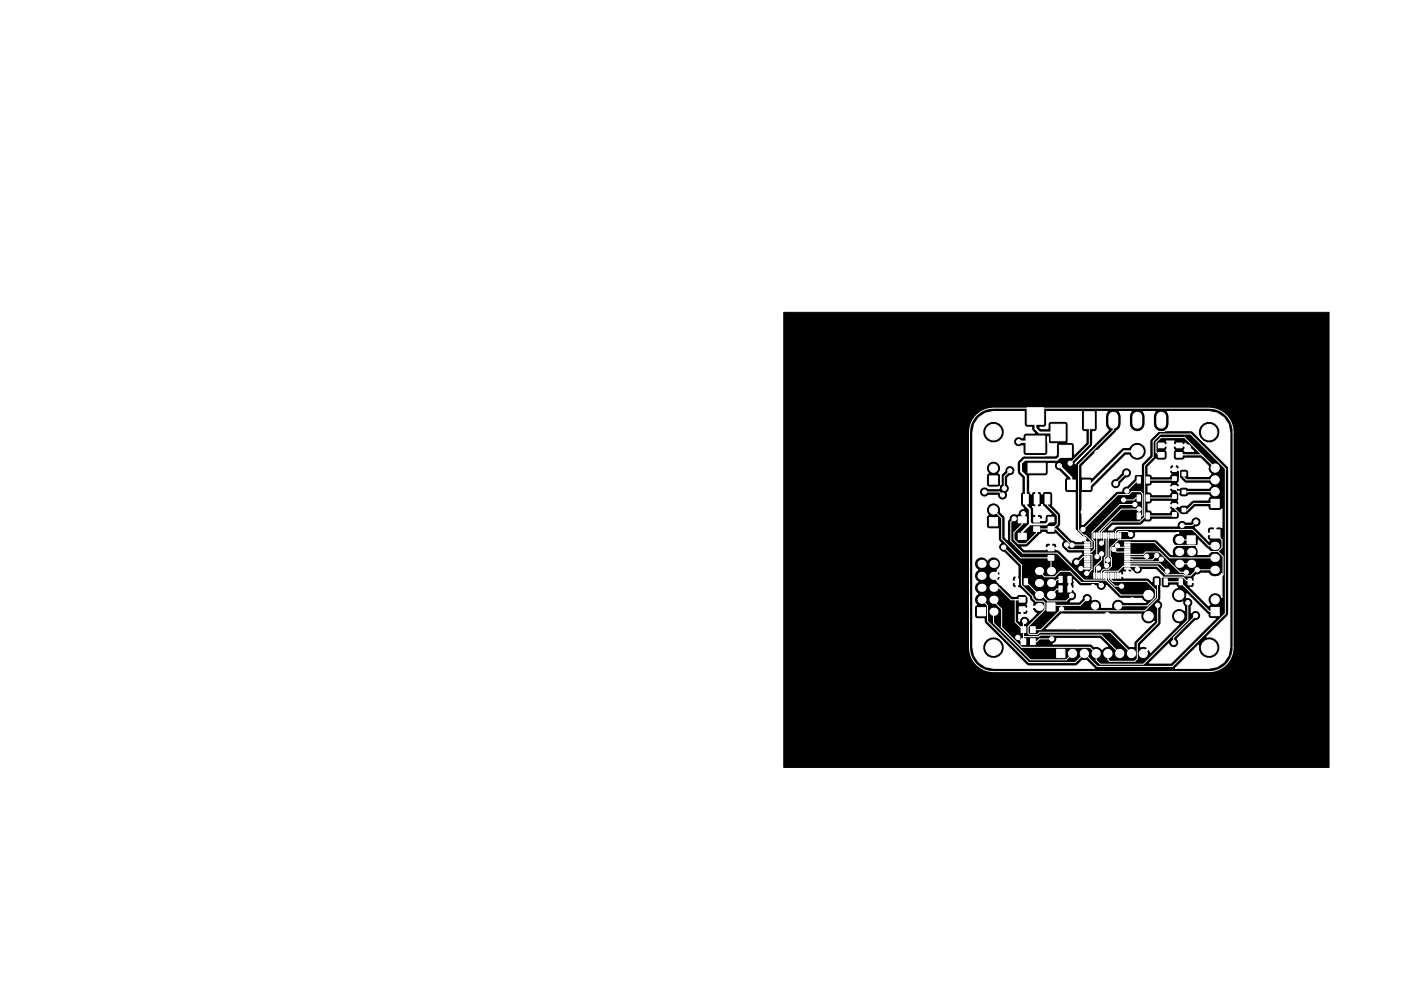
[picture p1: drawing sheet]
<svg xmlns="http://www.w3.org/2000/svg" width="297mm" height="210mm" viewBox="0 0 297 210" stroke-linecap="round" stroke-linejoin="round" font-family="sans-serif">
<path d="M166.2 66.3h115.6v96.5h-115.6z" fill="#000" stroke="#000" stroke-width=".21"/>
<path d="M207.1 88.1a5.1 5.1 0 0 1 3.5-1.5h45.8a5.1 5.1 0 0 1 5 5.1v45.7a5.1 5.1 0 0 1-5 5.1h-45.8a5.1 5.1 0 0 1-5-5.1v-45.7a5.1 5.1 0 0 1 1.5-3.6z" fill="none" stroke="#fff" stroke-width=".21"/>
<g fill="#fff" stroke="#fff" stroke-width=".21">
<path d="M237.4 121.6h.2v1.1h-.2z"/>
<path d="M236.9 121.6h.2v1.1h-.2z"/>
<path d="M236.4 121.6h.2v1.1h-.2z"/>
<path d="M235.9 121.6h.2v1.1h-.2z"/>
<path d="M235.4 121.6h.2v1.1h-.2z"/>
<path d="M234.9 121.6h.2v1.1h-.2z"/>
<path d="M234.4 121.6h.3v1.1h-.3z"/>
<path d="M233.9 121.6h.2v1.1h-.2z"/>
<path d="M233.4 121.6h.2v1.1h-.2z"/>
<path d="M232.9 121.6h.3v1.1h-.3z"/>
<path d="M232.4 121.6h.3v1.1h-.3z"/>
<path d="M231.9 121.6h.3v1.1h-.3z"/>
<path d="M230 120.5h1.1v.2h-1.1z"/>
<path d="M230 120h1.1v.2h-1.1z"/>
<path d="M230 119.5h1.1v.2h-1.1z"/>
<path d="M230 119h1.1v.3h-1.1z"/>
<path d="M230 118.5h1.1v.2h-1.1z"/>
<path d="M230 118h1.1v.2h-1.1z"/>
<path d="M230 117.5h1.1v.3h-1.1z"/>
<path d="M230 117h1.1v.3h-1.1z"/>
<path d="M230 116.5h1.1v.3h-1.1z"/>
<path d="M230 116h1.1v.3h-1.1z"/>
<path d="M230 115.5h1.1v.3h-1.1z"/>
<path d="M230 115h1.1v.3h-1.1z"/>
<path d="M231.9 113.1h.3v1.1h-.3z"/>
<path d="M232.4 113.1h.3v1.1h-.3z"/>
<path d="M232.9 113.1h.3v1.1h-.3z"/>
<path d="M233.4 113.1h.2v1.1h-.2z"/>
<path d="M233.9 113.1h.2v1.1h-.2z"/>
<path d="M234.4 113.1h.3v1.1h-.3z"/>
<path d="M234.9 113.1h.2v1.1h-.2z"/>
<path d="M235.4 113.1h.2v1.1h-.2z"/>
<path d="M235.9 113.1h.2v1.1h-.2z"/>
<path d="M236.4 113.1h.2v1.1h-.2z"/>
<path d="M236.9 113.1h.2v1.1h-.2z"/>
<path d="M237.4 113.1h.2v1.1h-.2z"/>
<path d="M238.5 115h1.1v.3h-1.1z"/>
<path d="M238.5 115.5h1.1v.3h-1.1z"/>
<path d="M238.5 116h1.1v.3h-1.1z"/>
<path d="M238.5 116.5h1.1v.3h-1.1z"/>
<path d="M238.5 117h1.1v.3h-1.1z"/>
<path d="M238.5 117.5h1.1v.3h-1.1z"/>
<path d="M238.5 118h1.1v.2h-1.1z"/>
<path d="M238.5 118.5h1.1v.2h-1.1z"/>
<path d="M238.5 119h1.1v.3h-1.1z"/>
<path d="M238.5 119.5h1.1v.2h-1.1z"/>
<path d="M238.5 120h1.1v.2h-1.1z"/>
<path d="M238.5 120.5h1.1v.2h-1.1z"/>
<path d="M224 137.8h1.8v1.7h-1.8z"/>
<path d="M224.6 94.5h2.6v2.5h-2.6z"/>
<path d="M216.5 133h1v1.2h-1z"/>
<path d="M218.5 133h1v1.2h-1z"/>
<path d="M216.5 135.5h1v1.3h-1z"/>
<path d="M218.5 135.5h1v1.3h-1z"/>
<path d="M216.1 126.7h1.2v1h-1.2z"/>
<path d="M216.1 128.7h1.2v1h-1.2z"/>
<path d="M222.2 117.9h1.3v1h-1.3z"/>
<path d="M222.2 115.9h1.3v1h-1.3z"/>
<path d="M222.2 109.7h1.3v1h-1.3z"/>
<path d="M222.2 111.7h1.3v1h-1.3z"/>
<path d="M219.2 109.8h1.2v1h-1.2z"/>
<path d="M219.2 111.8h1.2v1h-1.2z"/>
<path d="M229.5 101.8h1.6v2.1h-1.6z"/>
<path d="M226.3 101.8h1.7v2.1h-1.7z"/>
<path d="M207.2 128.9h1.8v1.8h-1.8z"/>
<circle cx="227.4" cy="138.6" r=".87"/>
<circle cx="229.9" cy="138.6" r=".87"/>
<circle cx="232.4" cy="138.6" r=".87"/>
<circle cx="234.9" cy="138.6" r=".87"/>
<circle cx="237.4" cy="138.6" r=".87"/>
<circle cx="239.9" cy="138.6" r=".87"/>
<circle cx="242.4" cy="138.6" r=".87"/>
<circle cx="241.1" cy="95.8" r="1.27"/>
<circle cx="256.4" cy="91.7" r="1.65"/>
<circle cx="256.4" cy="137.4" r="1.65"/>
<circle cx="210.6" cy="137.4" r="1.65"/>
</g>
<g fill="#fff">
<circle cx="210.6" cy="129.8" r=".86"/>
<circle cx="208.1" cy="127.2" r=".86"/>
<circle cx="210.6" cy="127.2" r=".86"/>
<circle cx="208.1" cy="124.7" r=".86"/>
<circle cx="210.6" cy="124.7" r=".86"/>
<circle cx="208.1" cy="122.2" r=".86"/>
<circle cx="210.6" cy="122.2" r=".86"/>
<circle cx="208.1" cy="119.6" r=".86"/>
<circle cx="210.6" cy="119.6" r=".86"/>
</g>
<g fill="#fff" stroke="#fff" stroke-width=".21">
<path d="M256.8 128.9h1.7v1.7h-1.7z"/>
<path d="M209.8 109.8h1.7v1.8h-1.7z"/>
<path d="M209.8 101h1.7v1.7h-1.7z"/>
<path d="M251.7 113.7h1.7v1.7h-1.7z"/>
<circle cx="257.6" cy="127.2" r=".87"/>
<circle cx="210.6" cy="108.2" r=".87"/>
<circle cx="210.6" cy="99.3" r=".87"/>
</g>
<g fill="#fff">
<circle cx="250" cy="114.5" r=".86"/>
<circle cx="252.6" cy="117.1" r=".86"/>
<circle cx="250" cy="117.1" r=".86"/>
<circle cx="252.6" cy="119.6" r=".86"/>
<circle cx="250" cy="119.6" r=".86"/>
</g>
<g fill="#fff" stroke="#fff" stroke-width=".21">
<path d="M256.6 112.4h2v1.7h-2z"/>
<path d="M248.6 108.7h.8v.8h-.8z"/>
<path d="M248.6 106.8h.8v.8h-.8z"/>
<path d="M250.6 107.8h.8v.8h-.8z"/>
<path d="M248.6 104.9h.8v.8h-.8z"/>
<path d="M248.6 103h.8v.8h-.8z"/>
<path d="M250.6 104h.8v.8h-.8z"/>
<path d="M248.6 101.1h.8v.8h-.8z"/>
<path d="M248.6 99.2h.8v.8h-.8z"/>
<path d="M250.6 100.2h.8v.8h-.8z"/>
<path d="M243 108.8h.7v1.3h-.7z"/>
<path d="M241.1 108.8h.7v1.3h-.7z"/>
<path d="M243 105h.7v1.3h-.7z"/>
<path d="M241.1 105h.7v1.3h-.7z"/>
<path d="M243 101.2h.7v1.3h-.7z"/>
<path d="M241.1 101.2h.7v1.3h-.7z"/>
<path d="M251.9 122.8h.7v1.3h-.7z"/>
<path d="M250 122.8h.7v1.3h-.7z"/>
<path d="M244.9 122.8h.7v1.3h-.7z"/>
<path d="M246.8 122.8h.7v1.3h-.7z"/>
<path d="M218 98.3h3.6v2h-3.6z"/>
<path d="M219.3 104.9h1v2h-1z"/>
<path d="M217 104.9h1v2h-1z"/>
<path d="M221.6 104.9h1v2h-1z"/>
<path d="M256.8 105.9h1.7v1.8h-1.7z"/>
<path d="M215.9 109.6h1.7v1.3h-1.7z"/>
<path d="M215.9 113.1h1.7v1.3h-1.7z"/>
<path d="M222 127.9h1.7v1.7h-1.7z"/>
<circle cx="237.1" cy="128.5" r=".75"/>
<circle cx="232.2" cy="128.5" r=".75"/>
<circle cx="210.6" cy="91.7" r="1.65"/>
<circle cx="257.6" cy="104.3" r=".87"/>
<circle cx="257.6" cy="101.8" r=".87"/>
<circle cx="257.6" cy="99.3" r=".87"/>
<circle cx="250" cy="130.7" r="1"/>
<circle cx="243.5" cy="126.2" r="1"/>
<circle cx="250" cy="126.2" r="1"/>
<circle cx="243.5" cy="130.7" r="1"/>
</g>
<path d="M257.5 115.8h.3M257.5 118.4h.3M257.5 120.9h.3" fill="none" stroke="#fff" stroke-width="1.7"/>
<g fill="#fff">
<circle cx="220.3" cy="128.8" r=".86"/>
<circle cx="222.8" cy="126.2" r=".86"/>
<circle cx="220.3" cy="126.2" r=".86"/>
<circle cx="222.8" cy="123.7" r=".86"/>
<circle cx="220.3" cy="123.7" r=".86"/>
<circle cx="222.8" cy="121.2" r=".86"/>
<circle cx="220.3" cy="121.2" r=".86"/>
</g>
<g fill="#fff" stroke="#fff" stroke-width=".21">
<path d="M249.4 94h1.2v1h-1.2z"/>
<path d="M249.4 96h1.2v1h-1.2z"/>
<path d="M245.6 94h1.2v1h-1.2z"/>
<path d="M245.6 96h1.2v1h-1.2z"/>
<path d="M229.9 87.3h2.1v3.6h-2.1z"/>
<path d="M217.5 92.5h4v3.5h-4z"/>
<path d="M217.8 86.5h3.5v3.5h-3.5z"/>
<path d="M222.8 90h3v3.5h-3z"/>
<path d="M224.5 124.3h.7v1.3h-.7z"/>
<path d="M226.4 124.3h.7v1.3h-.7z"/>
<path d="M224.5 122.3h.7v1.3h-.7z"/>
<path d="M226.4 122.3h.7v1.3h-.7z"/>
<path d="M215.3 122.8h.7v1.3h-.7z"/>
<path d="M217.2 122.8h.7v1.3h-.7z"/>
<circle cx="231.7" cy="124.5" r=".45"/>
<circle cx="240.1" cy="127.3" r=".45"/>
<circle cx="229.7" cy="108.6" r=".45"/>
<circle cx="227.2" cy="109.8" r=".45"/>
<circle cx="255.9" cy="132.3" r=".45"/>
<circle cx="257.9" cy="134.1" r=".45"/>
<circle cx="232.6" cy="96" r=".45"/>
<circle cx="234.8" cy="130.4" r=".45"/>
<circle cx="229.7" cy="93" r=".45"/>
<circle cx="233.5" cy="91.7" r=".45"/>
<circle cx="228.4" cy="133" r=".45"/>
<circle cx="229.1" cy="136" r=".45"/>
<circle cx="232.9" cy="105.7" r=".45"/>
<circle cx="253.2" cy="89.8" r=".45"/>
<circle cx="251.9" cy="94.9" r=".45"/>
<circle cx="230.8" cy="136" r=".45"/>
<circle cx="226.3" cy="136" r=".45"/>
<circle cx="215.6" cy="106.3" r=".45"/>
<circle cx="219" cy="103.6" r=".45"/>
<circle cx="221.1" cy="116.1" r=".45"/>
<circle cx="229.8" cy="114.3" r=".45"/>
<circle cx="215.8" cy="135.2" r=".45"/>
<circle cx="217.2" cy="131.8" r=".45"/>
<circle cx="214.1" cy="99.9" r=".45"/>
<circle cx="212.9" cy="103.6" r=".45"/>
<circle cx="250.6" cy="111.5" r=".45"/>
<circle cx="253.6" cy="110.7" r=".45"/>
<circle cx="238.8" cy="100.3" r=".45"/>
<circle cx="236.6" cy="102.6" r=".45"/>
<circle cx="253.8" cy="120.9" r=".45"/>
<circle cx="253.5" cy="130.6" r=".45"/>
<circle cx="241.1" cy="120.8" r=".45"/>
<circle cx="227.3" cy="115.7" r=".45"/>
<circle cx="216.9" cy="109" r=".45"/>
<circle cx="239.7" cy="113.4" r=".45"/>
<circle cx="208.7" cy="104.4" r=".45"/>
<circle cx="212.5" cy="105" r=".45"/>
<circle cx="248.8" cy="136.3" r=".45"/>
<circle cx="225.1" cy="129.2" r=".45"/>
<circle cx="223" cy="135.5" r=".45"/>
<circle cx="215" cy="110.1" r=".45"/>
<circle cx="216" cy="93.7" r=".45"/>
<circle cx="245.3" cy="117.9" r=".45"/>
<circle cx="240.6" cy="107" r=".45"/>
<circle cx="237.8" cy="124.4" r=".45"/>
<circle cx="236.1" cy="116.6" r=".45"/>
<circle cx="232.6" cy="118.1" r=".45"/>
<circle cx="251.8" cy="127.9" r=".45"/>
<circle cx="241.5" cy="108" r=".45"/>
<circle cx="245.5" cy="128.4" r=".45"/>
<circle cx="246.2" cy="118.7" r=".45"/>
<circle cx="243.1" cy="118" r=".45"/>
<circle cx="212.8" cy="116.1" r=".45"/>
<circle cx="251.5" cy="121.4" r=".45"/>
<circle cx="247.5" cy="121.2" r=".45"/>
<circle cx="230.5" cy="127" r=".45"/>
<circle cx="234.6" cy="120" r=".45"/>
<circle cx="227.2" cy="126.4" r=".45"/>
<circle cx="233.5" cy="115.2" r=".45"/>
<circle cx="233.5" cy="124.2" r=".45"/>
<circle cx="234.9" cy="118.8" r=".45"/>
<circle cx="226.9" cy="98.3" r=".45"/>
<circle cx="226.1" cy="115.6" r=".45"/>
<circle cx="229.2" cy="120.6" r=".45"/>
<circle cx="229.6" cy="112.3" r=".45"/>
<circle cx="233.6" cy="117.5" r=".45"/>
<circle cx="238.2" cy="106.1" r=".45"/>
<circle cx="232.9" cy="120.5" r=".45"/>
<circle cx="238.9" cy="104.2" r=".45"/>
<circle cx="236.9" cy="115.8" r=".45"/>
<circle cx="230.4" cy="121.6" r=".45"/>
<circle cx="228.3" cy="119.3" r=".45"/>
<circle cx="224.6" cy="98.8" r=".45"/>
</g>
<path d="M236 88.4v1.5M241.1 88.4v1.5M246.2 88.4v1.5" fill="none" stroke="#fff" stroke-width="2.1"/>
<g fill="none" stroke="#fff" stroke-width=".21">
<path d="M214.1 99.9l-1.2 1.2v2.5M231 89.1v5.1l-4.1 4.1M236 89.1v2.1l-7.3 7.4v13.9l1.1 1.1h.4l1.3 1.3v1.2h-1M244.6 91.3h.7l.2 .2M245.5 91.5h1.4l.2-.2h.7l1.6-1.5h3.8l.4-.5h4.7l2.4 2.4v39.6l-2.8 2.8M245.5 91.5l-2 2.1-.1 .6h-1.1l-.4-.3h-.7l-.2-.3h-6l-2.4 2.4M246.2 94.5h5.4l.3 .4M246.2 96.5h-.5l-.6-.6v-2l1-1.1h5.1l4 4.1M248.4 94.5v3.3l.6 .6v1.2h.9l.2 .2v3.6h-1.1v.2l.9 1v2.4l-.2 .2h-.7M250 96.5h4.8l.4 .4M255.2 96.9l2.4 2.4M208.7 104.4h3.2l.6 .6"/>
<path d="M210.6 108.2l1.8 1.7v4.4l4 4.1h6.4v2.8M212.8 116.1l3.8 3.8v4.2l2.4 2.4v.4l.6 .6h1.6l.3 .4v1.5l-3.5 3.5v1.4l.2 .3h1.8l.4-.5h15l4.5 4.5M215 110.1l-.7 .7v4l2.6 2.5h7.2l5.7 5.8 4.7-.1M216.7 110.3v.9l-1.7 1.8v1.4l.9 1h1.6l2.3-2.3v-.9h4.1l3.4 3.5 3.2-.1M216.9 109v1.6l-.2 .2M219.8 109.5h.1M221.1 116.1l.3 .3h1.4M222.1 105.9v1.3l2.1 2.1v1.9l-1.1 1M222.8 112.2h.1M222.9 104.1h.1M226.1 115.6v.5l.6 .5h3.8M227.2 109.8v1.9l2.6 2.6"/>
<path d="M229.8 114.3l.7 .8M229.8 114.3h.1M230.5 118.1h-.8l-1.2 1.2h-.2M230.5 117.6h1v3.2l-.8 .8h-.3M232.5 113.6l.1 4.5M232.9 105.7l-3 2.9h-.2M233.5 113.6v-.7l2.1-2.2h6l1.1-1v-10.9l1.8-1.8v-3.4l1.5-1.5h6.5l7.3 7.3v30.8l-11.2 11.2h-15.9l-2.8-2.8-1.9 2h-9.8l-8.8-8.8v-3.3l-1.3-1.3M233.6 117.5v1.3l-1.6 1.5v1.8M234 113.6v1.1l-.5 .5M234.5 113.6v4.4l-.4 .4v1.1l.5 .5M235 113.6l-.1 5.2M236.1 116.6l.6 .5h2.3"/>
<path d="M236.5 113.6v-.8l.4-.5h15.9l3.5 3.5h1.3M236.9 115.8l.4 .3h1.7M237.5 113.6v.9M238.8 100.3l-2.2 2.3M239 117.6h3.4l.5-.5h2.9l4.4 4.3h1.3M239 115.1h5.8l3.2 3.3h9.6M239 119.6h6.9l1.6 1.6M239.7 113.4l-.6-.6h-1.8l-.3 .2v.6M240.6 107h-3.2l-5.8 5.9v1.5l.4 .4v1.7l-.6 .6h-.9M241.4 105.7h-.6l-.4 .4h-2.2M241.4 101.8h-.2l-2.3 2.4M241.4 109.5h.7l.2-.2v-4.5l-.5-.5h-1.9l-.6 .6h-2.3l-7.4 7.4"/>
<path d="M241.5 108h-3.7l-4.8 4.8v.8M243.1 118l-4.1 .1M245.3 117.9l-1 .9h-4.1l-.2-.2h-1M246.2 118.7l-.5 .5-6.7-.1M249 107.2h.1M249 109.1h.1M249 109.1l-.3 .4h-5.4M249 105.3l-.3 .4h-5.4M249 101.5l-.3 .3h-5.4M249.1 107.2v.7l1.4 1.4h4.5l2.6 2.6v1.4l1.5 1.3v1.6l-.8 .8M250 114.5h2.6M250 119.6h2.6"/>
<path d="M251 100.6v.7l.5 .5h6.1M253.6 110.7l-.8 .8h-2.2M257.6 104.3l-6.6 .1M257.6 106.8h-4.5l-1.4 1.4h-.7M258.3 117l1 1v4l-1.5 1.4h-5.6l-.2-.2h-.4M258.3 117h-2.5l-1.3-1.3h-6.3l-1.3-1.2h-9.8l-1.7 1.7v1.9l.3 .2v1.8l-.7 .7h-1l-.5 .5v.8M208.1 122.2h.1M210.6 124.7h1.2l2.5 2.5h2.4M210.6 127.2v.3l1.8 1.7v3.9l4.2 4.2h14.5l1.3 1.3v1.4l.9 .9h9.1l9.4-9.4v-3.6M210.6 129.8v2.4l7.9 7.8h7.6l1.3-1.4M210.7 122.2h-.1M215.3 127.2v4.8l1.7 1.7v2.4h-.4l-.8-.9"/>
<path d="M217 135.2l.1-.1h3.1l.3-.4h13l3.9 3.9M217.2 131.8l-.2 .3-.1 1.5M217.5 123.4l2.8 2.8h.6l1.3 1.3h3.9l1.1-1.1M220.3 121.2l1.2 1.2h2.1l1.2-1.2h2.1l2.3 2.4h3.7l.6 .6M223 135.5h-2.6l-.6 .6h-.8M224.9 125h-.8l-1.3 1.2M224.9 122.9h-.7l-.8 .8h-.6l.5-.5M229.1 136h1.7M229.2 120.6h1.3M230.5 127l-1.4 1.4h-6.3v.4M232.9 120.5l-.4 .4v1.2M234.5 122.1v1l3.2 3.1h5.8"/>
<path d="M234.8 130.4l-2.6 2.6h-3.8M235 122.1v.9l1.4 1.4h1.4M235.5 122.1v.8l.5 .4h7.2l1.8 1.8v1.7l-1.8 1.7h-6.1M237.5 122.1h1.1l.4-.4v-1.1h.6l1.2 1.2h4.7l.7 .6M241.1 120.1v.7M245.3 123.4l.1 .2v3.3l-2.7 2.7h-17.2l-.4-.4-4.4 4.4h-1.7M245.5 128.4v3.8l-4.4 4.3v3.3l-.5 .5h-5.3l-.4-.4v-1.3M246.2 122.4v2.5l.5 .6v8.8l-4.3 4.3 .3 .1M246.2 122.4h4.6l.8 .8M247.2 123.4h3.1v.2l6.2 6.1h1.1M251.6 123.2h.1M253.5 130.6l-4.7 4.6v1.1"/>
<path d="M257.6 120.9h-3.9l-1.3 1.3h-1.2l-.2-.3h-3.8l-1.8-1.8h-7.3l-1 1.1h-2.8l-.3 .2v.7"/>
</g>
<path d="M219.5 88.3v2.6l.9 .9h3.9M224.6 98.8l2.6 2.5v1.6M225.9 95.8l-1.8 1.7h-6.9l-.7 .8v1.7l1 1.1v6.1l.8 .9v2.8l.4 .4h3.1l1-1.1M241.1 95.8h-2.8l-7.1 7.1h-.9M211.9 116.8h.1M215.6 106.3h-6.1l-1.4 1.4v5.2l4.8 4.9v2.1l-2.3 2.3v.2l2.9 2.8h3.1l1.5 1.5v2.1M218.5 111.1l-1.8 1.7v1M219.8 110.3v-5.9l-.8-.8 .9-.9h1.7l3.6 3.7v3.3l4.6 4.6M218.1 128.8l-.5 .4h-.9M218.1 128.8h2.2" fill="none" stroke="#fff" stroke-width=".4"/>
<path d="M216 93.7h3.2l.3 .3v.3M227.2 102.7v.2" fill="none" stroke="#fff" stroke-width=".5"/>
<g fill="#fff" stroke="#fff" stroke-width=".25">
<path d="M247.5 87.3h8.8a4.4 4.4 0 0 1 4.4 4.8h-2.1a2.33 2.33 0 0 0-2.7-2.7 2.33 2.33 0 0 0-1.5 3.6 2.33 2.33 0 0 0 3.9 0l.3-.9h2.1v45.2a4.4 4.4 0 0 1-4.4 4.5h-7.1l4.9-4.9a2.33 2.33 0 0 0 2.1 2.8 2.33 2.33 0 0 0 2.5-2.5 2.33 2.33 0 0 0-2.8-2.1l4.4-4.4 .2-.5v-30.8l-.2-.5-7.6-7.5h-5.6l.3-.3a3.7 3.7 0 0 0 .1-3.8z"/>
<path d="M207.6 88.6l1.4-.9 1.7-.4h6.4v2.7a.65 .65 0 0 0 .7 .7h.9l.1 .5 .5 .7h-1.8l-.5 .2h-4.1v-.9a2.33 2.33 0 0 0-3.6-1.4 2.33 2.33 0 0 0 0 3.8 2.33 2.33 0 0 0 3.6-1.5h4.1l-.1 .7h-.3a1.1 1.1 0 0 0-1.7 .9 1.1 1.1 0 0 0 1.7 .9h.3v1.4a.65 .65 0 0 0 .6 .7h4l.5-.2 .2-.5v-3.4v.9a.65 .65 0 0 0 .6 .7h1.3l-.1 2.3-.2 .2h-6.6l-.4 .1a2.37 2.37 0 0 0-1.1 1.4v1.9h-.5a1.1 1.1 0 0 0-1-1.3 1.1 1.1 0 0 0-1.2 1.1 1.54 1.54 0 0 0-.8 1.2l-.1 1.8 .1-1.9-.4-.6a1.52 1.52 0 0 0-.1-2.2 1.52 1.52 0 0 0-2.1 0 1.52 1.52 0 0 0-.1 2.2l-.4 .6v1.7l.2 .5 .5 .2h1.7l.4-.2-.1 .5h-2.3l-.1-.2a1.1 1.1 0 0 0-1.5 .2 1.1 1.1 0 0 0 .1 1.5 1.1 1.1 0 0 0 1.5-.1h2v.1a1.1 1.1 0 0 0 1.4 .9 1.1 1.1 0 0 0 .6-1.5 1.08 1.08 0 0 0 .2-1.8v-1.4l.4-.5a1.06 1.06 0 0 0 1.1-.8h.5l.2 .5 .8 .8v3l-.4 .5v2l.7 1h-.3a1.06 1.06 0 0 0-.8 1.1l-.4 .1a1.07 1.07 0 0 0-1.6 1l-.3 .7v3.7l-.5-.5v-4.3l-1-1.1a1.52 1.52 0 0 0-1.8-1.9 1.52 1.52 0 0 0-.8 2.5l-.4 .6 .1 2 .6 .4h1.8v2.1l.6 .9a1.09 1.09 0 0 0-.5 1.2 1.09 1.09 0 0 0 1.1 .8l3 3v2l-.3 .1-.2-.1a.63 .63 0 0 0-.7 .5v.5l.2 .1h.7v-1h.2v1.3h-.9l-.2 .1 .1 .7a.45 .45 0 0 0 .8 .2v-1h.2v1l.4 .1 1.5 1.4h-1.5l-.6 .4h-.8l-2.4-2.3-.3-.2-.6-.6 .5-.5 .2-.4-.1-.2h-1.5v-.3h1.5l.1-.2-.2-.4-.5-.5 .3-.2a1.51 1.51 0 0 0-.1-2.3 1.51 1.51 0 0 0-2.2 .4 1.49 1.49 0 0 0-2.4-.2 1.49 1.49 0 0 0 .3 2.3 1.45 1.45 0 0 0 0 2.5 1.45 1.45 0 0 0 0 2.6 1.46 1.46 0 0 0-.3 2.3l-.2 .2-.2 .4v1.8l.2 .4 .4 .2h1.4l.1 .8 .2 .2 5.5 5.6h-1.5v-.9a2.33 2.33 0 0 0-3.6-1.5 2.33 2.33 0 0 0 0 3.8 2.33 2.33 0 0 0 3.6-1.4h1.5l3.5 3.4h10.1l.5-.2 1-1h.8l1.7 1.7h-21.3l-1.7-.4-1.4-.9-1-1.4-.3-1.8v-45.5l.3-1.8z"/>
<path d="M251.6 126l4.5 4.4a.71 .71 0 0 0 .7 .9h.9l-9.4 9.4h-4.6l4.1-4.1a1.09 1.09 0 0 0 1.6 .7 1.09 1.09 0 0 0 .2-1.8l3.9-3.8a1.1 1.1 0 0 0 1-1.6 1.1 1.1 0 0 0-1.9-.1v-1.3a1.09 1.09 0 0 0 .2-1.4 1.09 1.09 0 0 0-1.2-.5z"/>
<path d="M246.2 124.3l.1 .2a1.3 1.3 0 0 0 1.8-.2v-.1h1.3l.2 .4a1.65 1.65 0 0 0-1.2 2.2 1.65 1.65 0 0 0 2.4 .9v.4l.3 .6v.8a1.64 1.64 0 0 0-2.6 .6 1.64 1.64 0 0 0 1.5 2.3l-6.1 6-.2-.6h-.2l-1.1 1-.2-.2 1.1-1a1.03 1.03 0 0 0-1.4-.4v-.4l4.2-4.4 .1-3.2a1.06 1.06 0 0 0-.3-1.8l.2-.5z"/>
<path d="M224.1 135.5h9.1l1.7 1.6-.9 .3-.3 .4a1.46 1.46 0 0 0-1.7-.6l-.6-.5-.3-.1h-7.8a1.04 1.04 0 0 0 .8-1.1z"/>
<path d="M225 130.3h16.9a1.64 1.64 0 0 0 .8 1.9 1.64 1.64 0 0 0 2-.4l-4.1 4.2a1.24 1.24 0 0 0-.2 1.2h-.9l-3.8-3.7-13.8-.1z"/>
<path d="M218 126.5l.5 .9 .5 .6-.2 .4 .2 .2h1.4v.3h-1.4l-.2 .2 .2 .4-2.2-.1v.8l.2 .2h.5a.68 .68 0 0 0 .5-.9h1l.7 .6-1.4 1.5a1.09 1.09 0 0 0-1.2-.9 1.09 1.09 0 0 0-.9 1.1l-.2-.1v-1.3h.4l.2-.2v-1.1h1.2a.57 .57 0 0 0-.1-.9h.1a2.02 2.02 0 0 0 .2-1.7z"/>
<path d="M226.6 122.8h.3v2h.7l.2-.1v-1.5l-.2-.1 1.3 1.2h3.5a1.09 1.09 0 0 0 1.2 1 1.09 1.09 0 0 0 1-1.1l2.8 2.7 4.6 .1 .6 .6 .3 .2h-4.6a1.4 1.4 0 0 0-1.8-.6 1.4 1.4 0 0 0-.8 1.6h-2.2a1.38 1.38 0 0 0-.4-1.4 1.38 1.38 0 0 0-1.5-.1 1.09 1.09 0 0 0-1-1.4 1.09 1.09 0 0 0-1.2 1.1l-.7 .7h-1.8l.3-.2a1.09 1.09 0 0 0 1.1-.8 1.09 1.09 0 0 0-.5-1.3l-.2-.3h-1z"/>
<path d="M252.1 123.3h1l.1-.1-.1-.7 .5-.5h.4l.6-.4h1.6a1.77 1.77 0 0 0 2.9 .1v5.1a1.52 1.52 0 0 0-2.3-.9 1.52 1.52 0 0 0-.3 2.4l-.3 .2-3.8-3.9a.49 .49 0 0 0 .5 .1 .49 .49 0 0 0 .3-.5v-.5l-.1-.1h-1z"/>
<path d="M238.3 121.4h.4l.2-.5h.2l.2 .5h.4l.4-.3a1.08 1.08 0 0 0 1.2 .8 1.08 1.08 0 0 0 .9-1h2.9l1.4 1.4-.3 .2-.1-.2a1.3 1.3 0 0 0-1.8 .2v.9l-.6-.6-.5-.2h-4.9l-.2-.4h-.3v-.2l.5-.2z"/>
<path d="M216.7 116.1h.8l.5-.2 3-2.9h.6l.6 .4 1.6-.2 1.6 1.6-.4 .6v.3h-.9l-.5-.5h-.5l-.1 .2-.9-.2a.61 .61 0 0 0-.4 1h1v-.8h.3v.8h.9l.2-.5h.9l.2 .5 1.2 1.1 2.9 .1-.8 .8a1.07 1.07 0 0 0-1.3 1.2l-2.6-2.6-.7-.3-6.7 .1z"/>
<path d="M254.1 114.6l2.6 2.5-.5 .5h-2.2a1.47 1.47 0 0 0-.4-1.6l.4-.3z"/>
<path d="M240.8 113.1h9.1a1.47 1.47 0 0 0-1.4 1.1 1.47 1.47 0 0 0 .7 1.6 1.43 1.43 0 0 0-.6 1.8h-.3l-3.2-3.2h-4.9a1.03 1.03 0 0 0 .6-1.3z"/>
<path d="M218.3 101h3.3a.65 .65 0 0 0 .7-.7v-1.9h1.3a1.06 1.06 0 0 0 .9 1.5l1.5 1.4-.3 .5v2.1a.65 .65 0 0 0 .6 .6h1.6v8l.3 .5 1.1 1.1 .6 .3-.3 .1-.3 .4h-1.2l-.8-.3-2.8-2.7 .4-.7v-1.9l-.2-.5-1.6-1.6 .1-2.3a.65 .65 0 0 0-.6-.7h-1a.63 .63 0 0 0-.7 .6 .61 .61 0 0 0-1-.4v3a.61 .61 0 0 0 .7 .1 .61 .61 0 0 0 .3-.5l.2 .4 1.8 1.7h-.7a.62 .62 0 0 0-.6 .5h-.5l-.3-.4-.7-.1-.2 .2v.8h1l.2-.5h.5v.7l-1.9 .1v-1.1l-.5-.2v-1l-.3-.6 .6 .1 .2-.2v-3a.61 .61 0 0 0-.7-.1 .61 .61 0 0 0-.4 .5l-.3-.4z"/>
<path d="M235 112.4l.9-.9h5.7l.6-.2 .5-.6a1.33 1.33 0 0 0 1.6-.3v-.2h5.1a.65 .65 0 0 0 .7-.7v-.6l.1 .2a1.4 1.4 0 0 0 1.8-.2l1.4-1.4h2.7v.2a.64 .64 0 0 0 .7 .6h1.7l.6-.3-.1 3.9a1.71 1.71 0 0 0-1.5 0l-.2-.1h-.8l-.5 .5v.7l.1 .2h1.4v-1.3h.3v1.5h-1.7l-.1 .2v.7l.4 .5-3-2.9a1.12 1.12 0 0 0 1.3-1 1.12 1.12 0 0 0-1-1.2 1.12 1.12 0 0 0-1.2 1h-1.1a1.08 1.08 0 0 0-1.2-.2 1.08 1.08 0 0 0-.6 1.1h-12.7l-.5 .2-.5 .6z"/>
<path d="M237.3 87.3h2.5a3.8 3.8 0 0 0 .1 3.8 1.69 1.69 0 0 0 1.9 .4 1.69 1.69 0 0 0 1-1.6v-1.5l-.1-.7-.3-.4h2.5a3.8 3.8 0 0 0 .1 3.8l.6 .4-1.8 1.8v3.4l-1.8 1.8v2h-2.1a1.1 1.1 0 0 0-1-1.3 1.1 1.1 0 0 0-1.1 1.2l-1.2 1.1a1.09 1.09 0 0 0-1.2 1.1 1.09 1.09 0 0 0 1.2 1.1 1.09 1.09 0 0 0 1-1.1l1.2-1.2a1.06 1.06 0 0 0 1.1-.9l2.1 .1h-.9a.75 .75 0 0 0-.7 1l-1.5 1.5a1.04 1.04 0 0 0-1.1 1.1h-.8l-.5 .2-6.8 6.8h-.3v-6.7h1.7a.81 .81 0 0 0 .7-1l6.9-6.9h.7a1.92 1.92 0 0 0 2.9 .7 1.92 1.92 0 0 0 0-3.1 1.92 1.92 0 0 0-2.9 .7h-1.1l-.6 .3-6.2 6.2-.4-.2h-1.7v-2.3l7.3-7.4a1.87 1.87 0 0 0 1-1.6v-1.5l-.1-.7z"/>
<path d="M243.4 107a.71 .71 0 0 0 .9-.6h3.9a.46 .46 0 0 0-.1 .7h1.8a.5 .5 0 0 0-.2-.8l.3-.3 .1-.9 .1 .1a1.4 1.4 0 0 0 1.8-.1l4.3-.1 .2 .3-.3 .4-.1 .4h-3.3l-1.1 1.1a1.43 1.43 0 0 0-1.7 .3l-.1-.1h-1.8a.5 .5 0 0 0 .2 .8l-.3 .5h-3.7a.69 .69 0 0 0-.9-.5z"/>
<path d="M243.4 103.1a.71 .71 0 0 0 .9-.5h3.9a.46 .46 0 0 0-.1 .7h1.8a.5 .5 0 0 0-.2-.8l.3-.3 .1-.9 .2 .3a1.8 1.8 0 0 0 1.2 .9h4.8l.4 .6-.4 .5-4.4-.1a1.4 1.4 0 0 0-1.9 .2l-.1-.1h-1.8a.5 .5 0 0 0 .2 .8l-.3 .5h-3.7a.69 .69 0 0 0-.9-.5z"/>
<path d="M249.7 104.4l.3-.2v.4z"/>
<path d="M246.1 94.4h1.2a.55 .55 0 0 0 0-.8h1.6a.55 .55 0 0 0 0 .8h2.2l.2-.4 1.7 1.8h-1.8l-.2-.3a.57 .57 0 0 0 .1-.9h-2.2a.57 .57 0 0 0 .1 .9h-.1a2.04 2.04 0 0 0-.1 1.7l.3 .4h1.5l.6-.4h3.3l1.7 1.7-.1 .2h-6.1a.55 .55 0 0 0-.9-.3h-.2a.53 .53 0 0 0-.7 0 .53 .53 0 0 0-.1 .7h.8v-.7h.2v.7h.8l.1-.4h6.1l.3 1.1 .3 .4-.4 .5h-4.3l.1-.9a.65 .65 0 0 0-.7-.7l-1 .1-.4 .3-.1-.1h-1.8a.5 .5 0 0 0 .2 .8l-.3 .5h-3.7a.69 .69 0 0 0-.9-.5v-1.5l1.7-1.7 .5 .2h1.2a.65 .65 0 0 0 .7-.6v-1l-.3-.5a.57 .57 0 0 0 .1-.9h-1.2z"/>
<path d="M232.7 87.3h2a3.4 3.4 0 0 0 .3 3.9l-7 7.2v-.2l3.6-3.7 .1-2.9a.74 .74 0 0 0 1-.7z"/>
<path d="M221.9 87.3h7.4v3.6a.72 .72 0 0 0 .9 .7v2.3l-2.4 2.5v-1.9a.65 .65 0 0 0-.6-.7h-.8l.1-3.8a.65 .65 0 0 0-.7-.6h-3a.65 .65 0 0 0-.6 .6v.9h-1.5l-.2-.2h.8a.65 .65 0 0 0 .6-.7z"/>
</g>
</svg>
